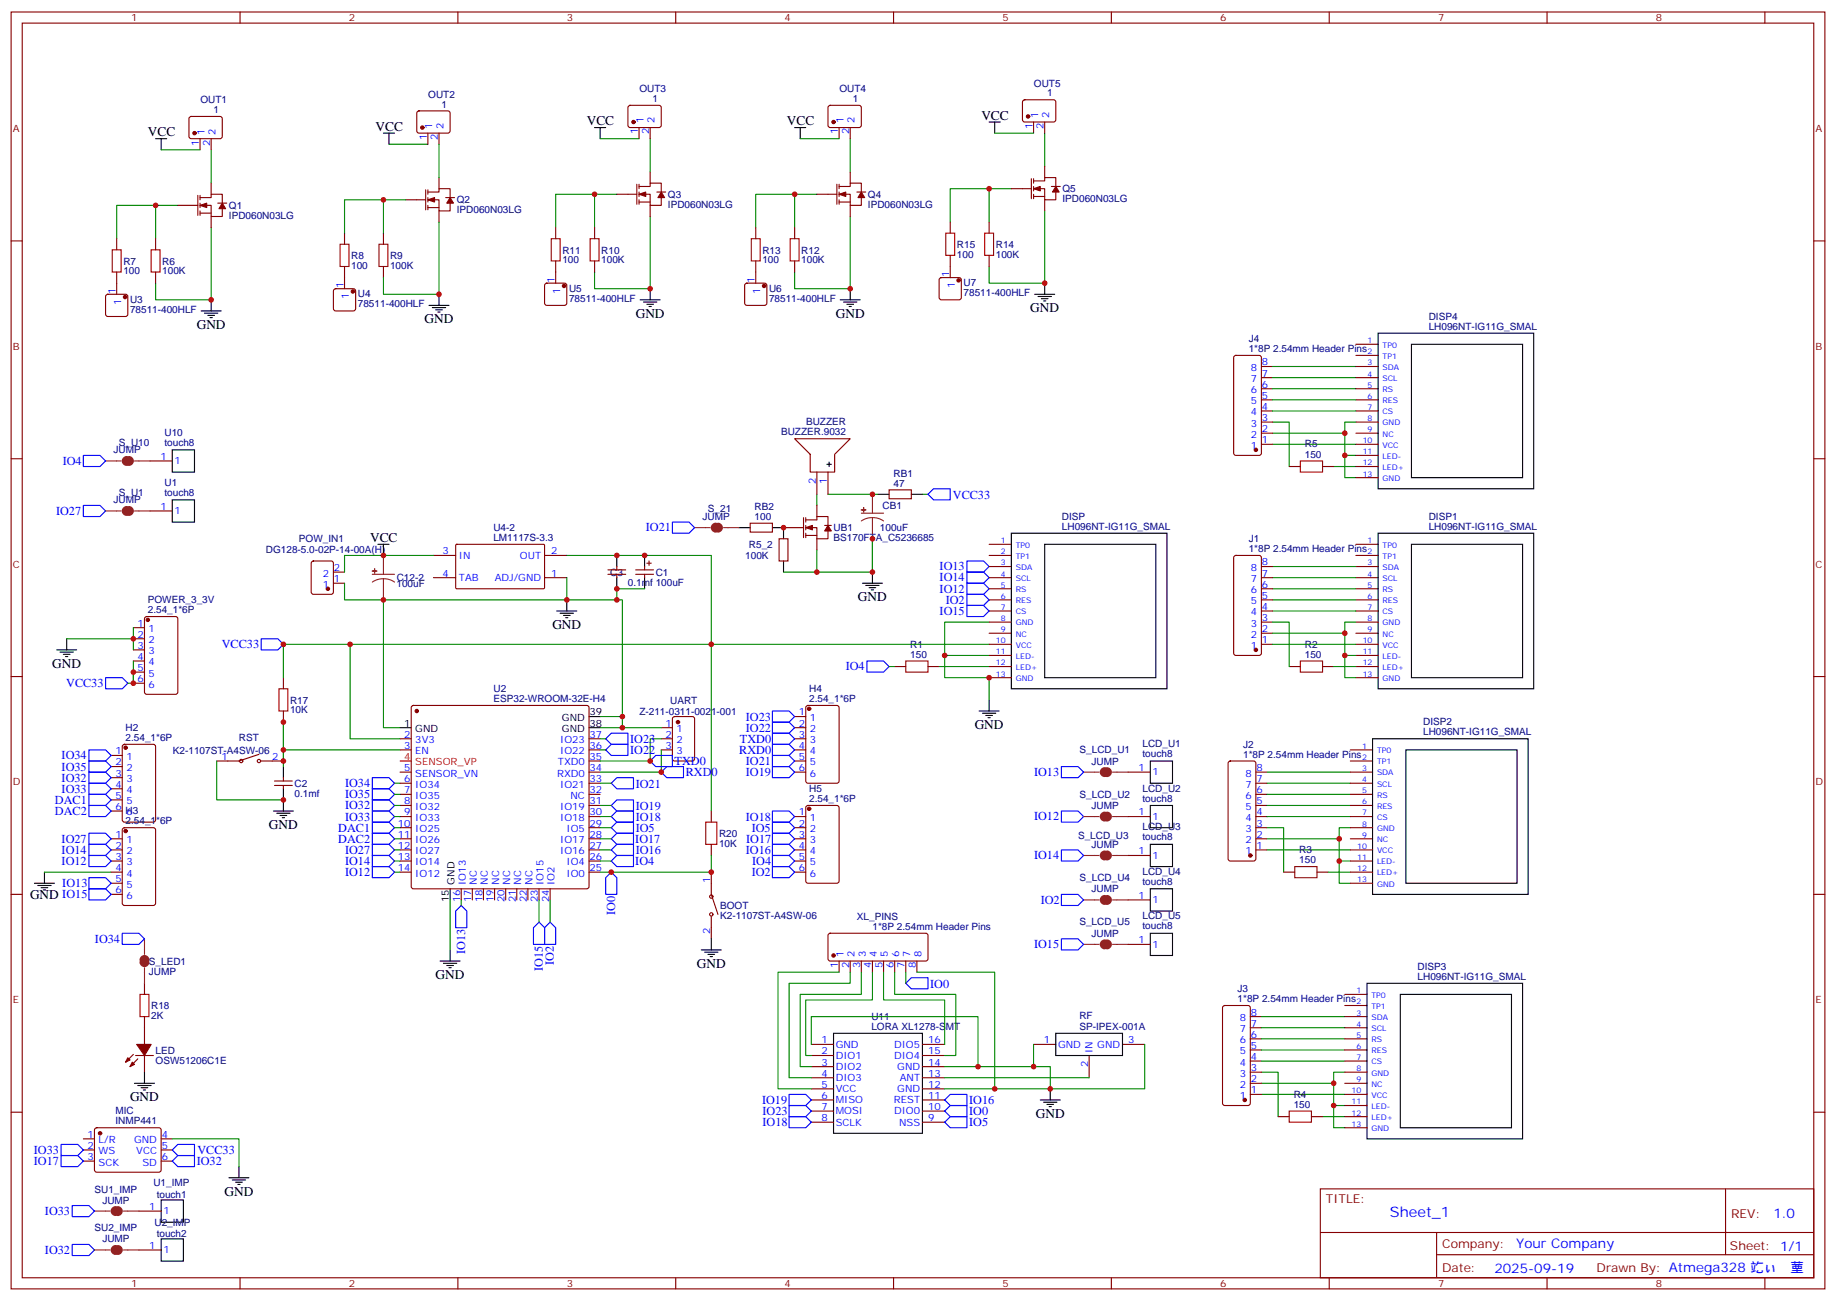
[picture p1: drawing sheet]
<svg xmlns="http://www.w3.org/2000/svg" width="583mm" height="413mm" viewBox="0 0 583 413" stroke-linecap="round" stroke-linejoin="round" font-family="sans-serif">
<defs><g id="words">
<text font-size="4.6" fill="#00f" x="441.2" y="386.4">Sheet_1</text>
<g font-size="4.2">
<text x="119.2" y="41.6">VCC</text>
<text x="186.3" y="39.8">VCC</text>
<text x="249.8" y="39.8">VCC</text>
<text x="311.5" y="38">VCC</text>
<text x="46.9" y="43.3">VCC</text>
<text x="201.8" y="100.8">GND</text>
<text x="265.3" y="100.8">GND</text>
<text x="327" y="99.1">GND</text>
<text x="62.4" y="104.4">GND</text>
<text x="134.8" y="102.6">GND</text>
<text x="117.5" y="172.1">VCC</text>
<text x="272.3" y="190.8">GND</text>
<text x="175.3" y="199.6">GND</text>
<text x="16.6" y="211.9">GND</text>
<text x="309.4" y="231.4">GND</text>
<text x="85.4" y="263.1">GND</text>
<text x="9.5" y="285.4">GND IO15</text>
<text x="138.3" y="310.7">GND</text>
<text x="221.2" y="307.2">GND</text>
<text x="41.3" y="349.5">GND</text>
<text x="328.8" y="354.8">GND</text>
<text x="71.3" y="379.5">GND</text>
</g>
<g font-size="4.2" fill="#00f">
<text x="562.9" y="386.7">1.0</text>
<text x="481.3" y="396.2">Your Company</text>
<text x="474.4" y="404">2025-09-19</text>
</g>
<g font-size="3.9" fill="#00f">
<text x="19.9" y="147.5">IO4</text>
<text x="302.5" y="158.3">VCC33</text>
<text x="17.8" y="163.5">IO27</text>
<text x="205" y="168.6">IO21</text>
<text x="298.3" y="181.1">IO13</text>
<text x="298.3" y="184.6">IO14</text>
<text x="298.3" y="188.1">IO12</text>
<text x="300.2" y="191.6">IO2</text>
<text x="298.3" y="195.2">IO15</text>
<text x="70.4" y="205.8">VCC33</text>
<text x="268.4" y="212.8">IO4</text>
<text x="21" y="218.1">VCC33</text>
<text x="236.7" y="228.7">IO23</text>
<text x="236.7" y="232.3">IO22</text>
<text x="200" y="235.9">IO23</text>
<text x="200" y="239.4">IO22</text>
<text x="234.6" y="239.3">RXD0</text>
<text x="234.9" y="235.8">TXD0</text>
<text x="19.6" y="241.1">IO34</text>
<text x="19.6" y="244.6">IO35</text>
<text x="214.1" y="242.9">TXD0</text>
<text x="236.7" y="242.8">IO21</text>
<text x="19.6" y="248.1">IO32</text>
<text x="19.6" y="251.7">IO33</text>
<text x="109.5" y="249.9">IO34</text>
<text x="201.8" y="250">IO21</text>
<text x="217.7" y="246.5">RXD0</text>
<text x="236.7" y="246.4">IO19</text>
<text x="328.2" y="246.3">IO13</text>
<text x="17.4" y="255.2">DAC1</text>
<text x="109.5" y="256.9">IO32</text>
<text x="109.5" y="253.4">IO35</text>
<text x="201.8" y="257.1">IO19</text>
<text x="17.4" y="258.7">DAC2</text>
<text x="109.5" y="260.5">IO33</text>
<text x="201.8" y="260.6">IO18</text>
<text x="236.7" y="260.5">IO18</text>
<text x="328.2" y="260.4">IO12</text>
<text x="19.6" y="267.5">IO27</text>
<text x="107.4" y="264">DAC1</text>
<text x="107.4" y="267.5">DAC2</text>
<text x="201.7" y="267.6">IO17</text>
<text x="201.8" y="264.1">IO5</text>
<text x="236.9" y="267.6">IO17</text>
<text x="238.6" y="264">IO5</text>
<text x="19.6" y="271">IO14</text>
<text x="19.6" y="274.5">IO12</text>
<text x="109.5" y="274.5">IO14</text>
<text x="109.5" y="271.1">IO27</text>
<text x="201.7" y="274.6">IO4</text>
<text x="201.8" y="271.2">IO16</text>
<text x="236.7" y="271.1">IO16</text>
<text x="238.8" y="274.6">IO4</text>
<text x="328.2" y="272.8">IO14</text>
<text x="19.8" y="281.6">IO13</text>
<text x="109.5" y="278.1">IO12</text>
<text x="238.6" y="278.1">IO2</text>
<text x="330.3" y="286.9">IO2</text>
<text x="195.3" y="290.5" transform="rotate(-90 195.3 290.5)">IO0</text>
<text x="30.1" y="299.3">IO34</text>
<text x="147.6" y="302.9" transform="rotate(-90 147.6 302.9)">IO13</text>
<text x="328.2" y="301">IO15</text>
<text x="172.3" y="308.2" transform="rotate(-90 172.3 308.2)">IO15</text>
<text x="175.8" y="306.4" transform="rotate(-90 175.8 306.4)">IO2</text>
<text x="295.3" y="313.5">IO0</text>
<text x="241.9" y="350.3">IO19</text>
<text x="242" y="353.9">IO23</text>
<text x="307.6" y="350.5">IO16</text>
<text x="242" y="357.4">IO18</text>
<text x="307.6" y="357.6">IO5</text>
<text x="307.6" y="354.1">IO0</text>
<text x="10.7" y="369.8">IO17</text>
<text x="10.7" y="366.3">IO33</text>
<text x="62.4" y="369.8">IO32</text>
<text x="62.7" y="366.4">VCC33</text>
<text x="14.3" y="385.7">IO33</text>
<text x="14.3" y="398.1">IO32</text>
</g>
<g font-size="3.9" fill="#800">
<text x="420.9" y="382">TITLE:</text>
<text x="549.5" y="386.7">REV:</text>
<text x="457.8" y="396.2">Company:</text>
<text x="549.1" y="396.8">Sheet: 1/1</text>
<text x="457.8" y="403.9">Date:</text>
<text x="506.8" y="403.9">Drawn By: Atmega328 䇄ぃ퐸䓰</text>
</g>
<g font-size="3.2" fill="#800">
<text x="41.6" y="6.8">1</text>
<text x="110.8" y="6.8">2</text>
<text x="179.9" y="6.8">3</text>
<text x="249.1" y="6.8">4</text>
<text x="318.2" y="6.8">5</text>
<text x="387.3" y="6.8">6</text>
<text x="456.5" y="6.8">7</text>
<text x="525.6" y="6.8">8</text>
<text x="4.1" y="41.9">A</text>
<text x="576.3" y="41.9">A</text>
<text x="4.1" y="111.1">B</text>
<text x="576.3" y="111.1">B</text>
<text x="4.1" y="180.2">C</text>
<text x="576.3" y="180.2">C</text>
<text x="4.1" y="249.3">D</text>
<text x="576.3" y="249.3">D</text>
<text x="4.1" y="318.5">E</text>
<text x="576.3" y="318.5">E</text>
<text x="41.6" y="408.6">1</text>
<text x="110.8" y="408.6">2</text>
<text x="179.9" y="408.6">3</text>
<text x="249.1" y="408.6">4</text>
<text x="318.2" y="408.6">5</text>
<text x="387.3" y="408.6">6</text>
<text x="456.5" y="408.6">7</text>
<text x="525.6" y="408.6">8</text>
</g>
<g font-size="3.2" fill="#000080">
<text x="203" y="29.3">OUT3</text>
<text x="266.5" y="29.3">OUT4</text>
<text x="328.2" y="27.5">OUT5</text>
<text x="63.6" y="32.8">OUT1</text>
<text x="67.8" y="35.9">1</text>
<text x="135.9" y="31">OUT2</text>
<text x="140.1" y="34.1">1</text>
<text x="207.2" y="32.4">1</text>
<text x="270.7" y="32.4">1</text>
<text x="332.4" y="30.6">1</text>
<text x="145" y="64.5">Q2</text>
<text x="212" y="65.9">IPD060N03LG</text>
<text x="212" y="62.7">Q3</text>
<text x="275.5" y="65.9">IPD060N03LG</text>
<text x="275.5" y="62.7">Q4</text>
<text x="337.3" y="64.1">IPD060N03LG</text>
<text x="337.3" y="61">Q5</text>
<text x="72.7" y="69.4">IPD060N03LG</text>
<text x="72.7" y="66.3">Q1</text>
<text x="145" y="67.7">IPD060N03LG</text>
<text x="111.5" y="82.2">R8</text>
<text x="123.8" y="82.2">R9</text>
<text x="178.5" y="83.6">100</text>
<text x="178.5" y="80.5">R11</text>
<text x="190.9" y="83.6">100K</text>
<text x="190.9" y="80.5">R10</text>
<text x="242" y="83.6">100</text>
<text x="242" y="80.5">R13</text>
<text x="254.4" y="83.6">100K</text>
<text x="254.4" y="80.5">R12</text>
<text x="303.7" y="81.8">100</text>
<text x="303.7" y="78.7">R15</text>
<text x="316.1" y="81.8">100K</text>
<text x="316.1" y="78.7">R14</text>
<text x="39.2" y="87.1">100</text>
<text x="39.2" y="84">R7</text>
<text x="51.5" y="87.1">100K</text>
<text x="51.5" y="84">R6</text>
<text x="111.5" y="85.4">100</text>
<text x="123.8" y="85.4">100K</text>
<text x="113.6" y="94.4">U4</text>
<text x="180.6" y="95.8">78511-400HLF</text>
<text x="180.6" y="92.6">U5</text>
<text x="244.1" y="95.8">78511-400HLF</text>
<text x="244.1" y="92.6">U6</text>
<text x="305.9" y="94">78511-400HLF</text>
<text x="305.9" y="90.8">U7</text>
<text x="41.3" y="99.3">78511-400HLF</text>
<text x="41.3" y="96.1">U3</text>
<text x="113.6" y="97.5">78511-400HLF</text>
<text x="453.5" y="101.5">DISP4</text>
<text x="453.5" y="104.7">LH096NT-IG11G_SMAL</text>
<text x="396.4" y="111.8">1*8P 2.54mm Header Pins</text>
<text x="396.4" y="108.6">J4</text>
<text x="255.9" y="135">BUZZER</text>
<text x="36" y="144">JUMP</text>
<text x="37.7" y="141.4">S_U10</text>
<text x="52.2" y="141.6">touch8</text>
<text x="52.2" y="138.4">U10</text>
<text x="247.9" y="138.2">BUZZER.9032</text>
<text x="414.2" y="142">R5</text>
<text x="414.2" y="145.3">150</text>
<text x="52.2" y="154.3">U1</text>
<text x="283.6" y="154.4">47</text>
<text x="283.6" y="151.3">RB1</text>
<text x="36" y="159.8">JUMP</text>
<text x="37.7" y="157.3">S_U1</text>
<text x="52.2" y="157.4">touch8</text>
<text x="239.5" y="161.9">RB2</text>
<text x="280.1" y="161.6">CB1</text>
<text x="223" y="165.1">JUMP</text>
<text x="224.7" y="162.6">S_21</text>
<text x="239.5" y="165">100</text>
<text x="337.1" y="165">DISP</text>
<text x="453.5" y="165">DISP1</text>
<text x="94.9" y="172.1">POW_IN1</text>
<text x="156.6" y="171.6">LM1117S-3.3</text>
<text x="156.6" y="168.7">U4-2</text>
<text x="237.7" y="173.8">R5_2</text>
<text x="264.6" y="171.8">BS170FTA_C5236685</text>
<text x="264.6" y="168.7">UB1</text>
<text x="279.3" y="168.6">100uF</text>
<text x="337.1" y="168.2">LH096NT-IG11G_SMAL</text>
<text x="396.4" y="172.1">J1</text>
<text x="453.5" y="168.2">LH096NT-IG11G_SMAL</text>
<text x="84.4" y="175.7">DG128-5.0-02P-14-00A(H)</text>
<text x="236.6" y="177.5">100K</text>
<text x="396.4" y="175.3">1*8P 2.54mm Header Pins</text>
<text x="125.9" y="184.5">C12-2</text>
<text x="193.7" y="182.8">C3</text>
<text x="199.3" y="185.9">0.1mf 100uF</text>
<text x="208.1" y="182.7">C1</text>
<text x="46.9" y="191.5">POWER_3_3V</text>
<text x="125.9" y="186.3">100uF</text>
<text x="46.9" y="194.7">2.54_1*6P</text>
<text x="288.9" y="208.8">150</text>
<text x="288.9" y="205.5">R1</text>
<text x="414.2" y="208.8">150</text>
<text x="414.2" y="205.5">R2</text>
<text x="156.6" y="219.6">U2</text>
<text x="256.8" y="219.7">H4</text>
<text x="92.1" y="226.5">10K</text>
<text x="92.1" y="223.4">R17</text>
<text x="156.6" y="222.8">ESP32-WROOM-32E-H4</text>
<text x="203" y="226.9">Z-211-0311-0021-001</text>
<text x="212.7" y="223.3">UART</text>
<text x="256.8" y="222.9">2.54_1*6P</text>
<text x="39.9" y="232.1">H2</text>
<text x="451.7" y="233.5">LH096NT-IG11G_SMAL</text>
<text x="451.7" y="230.3">DISP2</text>
<text x="39.9" y="235.2">2.54_1*6P</text>
<text x="54.9" y="239.2">K2-1107ST-A4SW-06</text>
<text x="75.8" y="235.2">RST</text>
<text x="342.7" y="239.1">S_LCD_U1</text>
<text x="362.7" y="237.2">LCD_U1</text>
<text x="394.6" y="237.4">J2</text>
<text x="346.5" y="242.7">JUMP</text>
<text x="362.7" y="240.3">touch8</text>
<text x="394.6" y="240.5">1*8P 2.54mm Header Pins</text>
<text x="93.5" y="249.8">C2</text>
<text x="256.8" y="251.5">H5</text>
<text x="362.7" y="251.3">LCD_U2</text>
<text x="93.5" y="253">0.1mf</text>
<text x="256.8" y="254.6">2.54_1*6P</text>
<text x="342.7" y="253.2">S_LCD_U2</text>
<text x="346.5" y="256.8">JUMP</text>
<text x="362.7" y="254.5">touch8</text>
<text x="39.9" y="261.7">2.54_1*6P</text>
<text x="39.9" y="258.5">H3</text>
<text x="362.7" y="263.6">LCD_U3</text>
<text x="228.2" y="268.8">10K</text>
<text x="228.2" y="265.7">R20</text>
<text x="342.2" y="266.3">S_LCD_U3</text>
<text x="346.5" y="269.2">JUMP</text>
<text x="362.7" y="266.8">touch8</text>
<text x="412.4" y="274">150</text>
<text x="412.4" y="270.8">R3</text>
<text x="342.7" y="279.7">S_LCD_U4</text>
<text x="362.7" y="280.9">touch8</text>
<text x="362.7" y="277.7">LCD_U4</text>
<text x="346.5" y="283.3">JUMP</text>
<text x="228.6" y="291.8">K2-1107ST-A4SW-06</text>
<text x="228.6" y="288.6">BOOT</text>
<text x="272" y="292">XL_PINS</text>
<text x="342.6" y="293.8">S_LCD_U5</text>
<text x="362.7" y="291.9">LCD_U5</text>
<text x="277" y="295.2">1*8P 2.54mm Header Pins</text>
<text x="346.5" y="297.4">JUMP</text>
<text x="362.7" y="295">touch8</text>
<text x="47.3" y="309.4">JUMP</text>
<text x="47.3" y="306.3">S_LED1</text>
<text x="450" y="311.1">LH096NT-IG11G_SMAL</text>
<text x="450" y="307.9">DISP3</text>
<text x="392.8" y="315">J3</text>
<text x="48" y="323.5">2K</text>
<text x="48" y="320.4">R18</text>
<text x="276.6" y="323.8">U11</text>
<text x="342.6" y="323.6">RF</text>
<text x="392.8" y="318.1">1*8P 2.54mm Header Pins</text>
<text x="276.6" y="327">LORA XL1278-SMT</text>
<text x="342.6" y="326.9">SP-IPEX-001A</text>
<text x="49.4" y="334.4">LED</text>
<text x="49.4" y="337.7">OSW51206C1E</text>
<text x="36.6" y="353.8">MIC</text>
<text x="410.6" y="351.6">150</text>
<text x="410.6" y="348.4">R4</text>
<text x="36.6" y="356.9">INMP441</text>
<text x="48.7" y="376.5">U1_IMP</text>
<text x="30" y="378.6">SU1_IMP</text>
<text x="32.5" y="382.1">JUMP</text>
<text x="49.7" y="380.3">touch1</text>
<text x="49.1" y="389.2">U2_IMP</text>
<text x="30" y="390.9">SU2_IMP</text>
<text x="32.5" y="394.4">JUMP</text>
<text x="49.7" y="392.7">touch2</text>
</g>
<g font-size="3.2" fill="#00f">
<text x="137.2" y="41" transform="rotate(-90 137.2 41)">1</text>
<text x="140.8" y="41" transform="rotate(-90 140.8 41)">2</text>
<text x="204.3" y="39.2" transform="rotate(-90 204.3 39.2)">1</text>
<text x="207.8" y="39.2" transform="rotate(-90 207.8 39.2)">2</text>
<text x="267.8" y="39.2" transform="rotate(-90 267.8 39.2)">1</text>
<text x="271.3" y="39.2" transform="rotate(-90 271.3 39.2)">2</text>
<text x="327.7" y="40.9" transform="rotate(-90 327.7 40.9)">1</text>
<text x="329.5" y="37.4" transform="rotate(-90 329.5 37.4)">1</text>
<text x="331.3" y="40.9" transform="rotate(-90 331.3 40.9)">2</text>
<text x="333" y="37.4" transform="rotate(-90 333 37.4)">2</text>
<text x="63.1" y="46.2" transform="rotate(-90 63.1 46.2)">1</text>
<text x="64.9" y="42.7" transform="rotate(-90 64.9 42.7)">1</text>
<text x="66.7" y="46.2" transform="rotate(-90 66.7 46.2)">2</text>
<text x="68.4" y="42.7" transform="rotate(-90 68.4 42.7)">2</text>
<text x="135.5" y="44.5" transform="rotate(-90 135.5 44.5)">1</text>
<text x="139" y="44.5" transform="rotate(-90 139 44.5)">2</text>
<text x="202.5" y="42.7" transform="rotate(-90 202.5 42.7)">1</text>
<text x="206" y="42.7" transform="rotate(-90 206 42.7)">2</text>
<text x="266" y="42.7" transform="rotate(-90 266 42.7)">1</text>
<text x="269.5" y="42.7" transform="rotate(-90 269.5 42.7)">2</text>
<text x="176" y="89.7" transform="rotate(-90 176 89.7)">1</text>
<text x="239.5" y="89.7" transform="rotate(-90 239.5 89.7)">1</text>
<text x="301.3" y="87.9" transform="rotate(-90 301.3 87.9)">1</text>
<text x="36.7" y="93.2" transform="rotate(-90 36.7 93.2)">1</text>
<text x="109" y="91.5" transform="rotate(-90 109 91.5)">1</text>
<text x="110.8" y="95" transform="rotate(-90 110.8 95)">1</text>
<text x="177.8" y="93.2" transform="rotate(-90 177.8 93.2)">1</text>
<text x="241.3" y="93.2" transform="rotate(-90 241.3 93.2)">1</text>
<text x="303" y="91.4" transform="rotate(-90 303 91.4)">1</text>
<text x="38.5" y="96.7" transform="rotate(-90 38.5 96.7)">1</text>
<text x="397.1" y="117.8">8</text>
<text x="400.6" y="119.5">7</text>
<text x="400.6" y="116">8</text>
<text x="397.1" y="124.8">6</text>
<text x="397.1" y="121.3">7</text>
<text x="400.6" y="123">6</text>
<text x="397.1" y="131.9">4</text>
<text x="397.1" y="128.3">5</text>
<text x="400.6" y="130.1">4</text>
<text x="400.6" y="126.6">5</text>
<text x="397.1" y="135.4">3</text>
<text x="400.6" y="137.2">2</text>
<text x="400.6" y="133.6">3</text>
<text x="397.1" y="142.5">1</text>
<text x="397.1" y="138.9">2</text>
<text x="400.6" y="140.7">1</text>
<text x="50.9" y="146">1</text>
<text x="55.4" y="147.4">1</text>
<text x="258.9" y="153.6" transform="rotate(-90 258.9 153.6)">2</text>
<text x="262.5" y="153.6" transform="rotate(-90 262.5 153.6)">1</text>
<text x="50.9" y="161.9">1</text>
<text x="55.4" y="163.3">1</text>
<text x="140.5" y="176">3</text>
<text x="145.7" y="177.4">IN</text>
<text x="165" y="177.4">OUT</text>
<text x="175" y="176">2</text>
<text x="400.6" y="179.5">8</text>
<text x="102.5" y="183">2</text>
<text x="106" y="184.8">1</text>
<text x="106" y="181.3">2</text>
<text x="140.5" y="183">4</text>
<text x="145.7" y="184.4">TAB</text>
<text x="157" y="184.4">ADJ/GND</text>
<text x="175" y="183">1</text>
<text x="397.1" y="184.8">7</text>
<text x="397.1" y="181.3">8</text>
<text x="400.6" y="183">7</text>
<text x="102.5" y="186.5">1</text>
<text x="397.1" y="191.8">5</text>
<text x="397.1" y="188.3">6</text>
<text x="400.6" y="190.1">5</text>
<text x="400.6" y="186.5">6</text>
<text x="397.1" y="195.4">4</text>
<text x="400.6" y="197.1">3</text>
<text x="400.6" y="193.6">4</text>
<text x="43.7" y="198.9">1</text>
<text x="43.7" y="202.4">2</text>
<text x="47.2" y="200.7">1</text>
<text x="397.1" y="202.4">2</text>
<text x="397.1" y="198.9">3</text>
<text x="400.6" y="200.7">2</text>
<text x="43.7" y="206">3</text>
<text x="43.7" y="209.5">4</text>
<text x="47.2" y="204.2">2</text>
<text x="47.2" y="207.7">3</text>
<text x="397.1" y="206">1</text>
<text x="400.6" y="204.2">1</text>
<text x="43.7" y="213">5</text>
<text x="47.2" y="211.2">4</text>
<text x="47.2" y="214.8">5</text>
<text x="43.7" y="216.5">6</text>
<text x="47.2" y="218.3">6</text>
<text x="253.6" y="227.1">1</text>
<text x="211.2" y="230.6">1</text>
<text x="214.7" y="232.4">1</text>
<text x="253.6" y="230.6">2</text>
<text x="257.1" y="228.9">1</text>
<text x="257.1" y="232.4">2</text>
<text x="36.6" y="239.5">1</text>
<text x="128.3" y="237.7">3</text>
<text x="128.3" y="234.2">2</text>
<text x="131.8" y="239.5">EN</text>
<text x="131.8" y="235.9">3V3</text>
<text x="177.8" y="235.9">IO23</text>
<text x="177.8" y="239.5">IO22</text>
<text x="187.1" y="234.2">37</text>
<text x="187.1" y="237.7">36</text>
<text x="211.2" y="234.2">2</text>
<text x="211.2" y="237.7">3</text>
<text x="214.7" y="235.9">2</text>
<text x="214.7" y="239.5">3</text>
<text x="253.6" y="234.2">3</text>
<text x="253.6" y="237.7">4</text>
<text x="257.1" y="235.9">3</text>
<text x="257.1" y="239.5">4</text>
<text x="36.6" y="243">2</text>
<text x="40.1" y="241.2">1</text>
<text x="40.1" y="244.8">2</text>
<text x="70.3" y="241.2">1</text>
<text x="86.4" y="241.2">2</text>
<text x="128.3" y="244.8">5</text>
<text x="177.1" y="243">TXD0</text>
<text x="187.1" y="241.2">35</text>
<text x="187.1" y="244.8">34</text>
<text x="253.6" y="241.2">5</text>
<text x="253.6" y="244.8">6</text>
<text x="257.1" y="243">5</text>
<text x="361.3" y="244.8">1</text>
<text x="398.8" y="244.8">8</text>
<text x="36.6" y="246.5">3</text>
<text x="36.6" y="250">4</text>
<text x="40.1" y="248.3">3</text>
<text x="40.1" y="251.8">4</text>
<text x="128.3" y="251.8">7</text>
<text x="128.3" y="248.3">6</text>
<text x="131.8" y="250">IO34</text>
<text x="131.8" y="246.5">SENSOR_VN</text>
<text x="176.8" y="246.5">RXD0</text>
<text x="177.8" y="250">IO21</text>
<text x="187.1" y="248.3">33</text>
<text x="187.1" y="251.8">32</text>
<text x="257.1" y="246.5">6</text>
<text x="365.8" y="246.2">1</text>
<text x="395.3" y="250">7</text>
<text x="395.3" y="246.5">8</text>
<text x="398.8" y="251.8">6</text>
<text x="398.8" y="248.3">7</text>
<text x="36.6" y="253.6">5</text>
<text x="36.6" y="257.1">6</text>
<text x="40.1" y="255.3">5</text>
<text x="128.3" y="255.3">8</text>
<text x="131.8" y="257.1">IO32</text>
<text x="131.8" y="253.6">IO35</text>
<text x="177.8" y="257.1">IO19</text>
<text x="181.1" y="253.6">NC</text>
<text x="187.1" y="255.3">31</text>
<text x="395.3" y="257.1">5</text>
<text x="395.3" y="253.6">6</text>
<text x="398.8" y="255.3">5</text>
<text x="40.1" y="258.9">6</text>
<text x="126.3" y="262.4">10</text>
<text x="128.3" y="258.9">9</text>
<text x="131.8" y="260.6">IO33</text>
<text x="177.8" y="260.6">IO18</text>
<text x="187.1" y="258.9">30</text>
<text x="187.1" y="262.4">29</text>
<text x="253.6" y="258.9">1</text>
<text x="253.6" y="262.4">2</text>
<text x="257.1" y="260.6">1</text>
<text x="361.3" y="258.9">1</text>
<text x="365.8" y="260.3">1</text>
<text x="395.3" y="260.6">4</text>
<text x="398.8" y="262.4">3</text>
<text x="398.8" y="258.9">4</text>
<text x="36.6" y="265.9">1</text>
<text x="36.6" y="269.5">2</text>
<text x="40.1" y="267.7">1</text>
<text x="126.3" y="269.5">12</text>
<text x="126.3" y="265.9">11</text>
<text x="131.8" y="267.7">IO26</text>
<text x="131.8" y="264.2">IO25</text>
<text x="177.8" y="267.7">IO17</text>
<text x="179.8" y="264.2">IO5</text>
<text x="187.1" y="265.9">28</text>
<text x="187.1" y="269.5">27</text>
<text x="253.6" y="265.9">3</text>
<text x="253.6" y="269.5">4</text>
<text x="257.1" y="264.2">2</text>
<text x="257.1" y="267.7">3</text>
<text x="395.3" y="267.7">2</text>
<text x="395.3" y="264.2">3</text>
<text x="398.8" y="269.5">1</text>
<text x="398.8" y="265.9">2</text>
<text x="36.6" y="273">3</text>
<text x="40.1" y="271.2">2</text>
<text x="40.1" y="274.7">3</text>
<text x="126.3" y="273">13</text>
<text x="131.8" y="274.7">IO14</text>
<text x="131.8" y="271.2">IO27</text>
<text x="177.8" y="271.2">IO16</text>
<text x="179.8" y="274.7">IO4</text>
<text x="187.1" y="273">26</text>
<text x="253.6" y="273">5</text>
<text x="257.1" y="271.2">4</text>
<text x="257.1" y="274.7">5</text>
<text x="361.3" y="271.2">1</text>
<text x="365.8" y="272.6">1</text>
<text x="395.3" y="271.2">1</text>
<text x="36.6" y="276.5">4</text>
<text x="36.6" y="280">5</text>
<text x="40.1" y="278.3">4</text>
<text x="40.1" y="281.8">5</text>
<text x="126.3" y="276.5">14</text>
<text x="131.8" y="278.3">IO12</text>
<text x="147.8" y="280.8" transform="rotate(-90 147.8 280.8)">IO13</text>
<text x="151.3" y="280.8" transform="rotate(-90 151.3 280.8)">NC</text>
<text x="154.9" y="280.8" transform="rotate(-90 154.9 280.8)">NC</text>
<text x="158.4" y="280.8" transform="rotate(-90 158.4 280.8)">NC</text>
<text x="161.9" y="280.8" transform="rotate(-90 161.9 280.8)">NC</text>
<text x="165.5" y="280.8" transform="rotate(-90 165.5 280.8)">NC</text>
<text x="169" y="280.8" transform="rotate(-90 169 280.8)">NC</text>
<text x="172.5" y="280.8" transform="rotate(-90 172.5 280.8)">IO15</text>
<text x="176" y="280.8" transform="rotate(-90 176 280.8)">IO2</text>
<text x="179.8" y="278.3">IO0</text>
<text x="187.1" y="276.5">25</text>
<text x="225.4" y="280.4" transform="rotate(-90 225.4 280.4)">1</text>
<text x="253.6" y="276.5">6</text>
<text x="257.1" y="278.3">6</text>
<text x="36.6" y="283.6">6</text>
<text x="40.1" y="285.3">6</text>
<text x="146" y="286.4" transform="rotate(-90 146 286.4)">16</text>
<text x="149.6" y="286.4" transform="rotate(-90 149.6 286.4)">17</text>
<text x="153.1" y="286.4" transform="rotate(-90 153.1 286.4)">18</text>
<text x="156.6" y="286.4" transform="rotate(-90 156.6 286.4)">19</text>
<text x="160.2" y="286.4" transform="rotate(-90 160.2 286.4)">20</text>
<text x="163.7" y="286.4" transform="rotate(-90 163.7 286.4)">21</text>
<text x="167.2" y="286.4" transform="rotate(-90 167.2 286.4)">22</text>
<text x="170.7" y="286.4" transform="rotate(-90 170.7 286.4)">23</text>
<text x="174.3" y="286.4" transform="rotate(-90 174.3 286.4)">24</text>
<text x="361.3" y="285.3">1</text>
<text x="365.8" y="286.7">1</text>
<text x="225.4" y="296.5" transform="rotate(-90 225.4 296.5)">2</text>
<text x="361.3" y="299.4">1</text>
<text x="267.8" y="303.8" transform="rotate(-90 267.8 303.8)">1</text>
<text x="271.3" y="303.8" transform="rotate(-90 271.3 303.8)">2</text>
<text x="274.8" y="303.8" transform="rotate(-90 274.8 303.8)">3</text>
<text x="278.3" y="303.8" transform="rotate(-90 278.3 303.8)">4</text>
<text x="281.9" y="303.8" transform="rotate(-90 281.9 303.8)">5</text>
<text x="285.4" y="303.8" transform="rotate(-90 285.4 303.8)">6</text>
<text x="288.9" y="303.8" transform="rotate(-90 288.9 303.8)">7</text>
<text x="292.5" y="303.8" transform="rotate(-90 292.5 303.8)">8</text>
<text x="365.8" y="300.8">1</text>
<text x="266" y="307.3" transform="rotate(-90 266 307.3)">1</text>
<text x="269.5" y="307.3" transform="rotate(-90 269.5 307.3)">2</text>
<text x="273" y="307.3" transform="rotate(-90 273 307.3)">3</text>
<text x="276.6" y="307.3" transform="rotate(-90 276.6 307.3)">4</text>
<text x="280.1" y="307.3" transform="rotate(-90 280.1 307.3)">5</text>
<text x="283.6" y="307.3" transform="rotate(-90 283.6 307.3)">6</text>
<text x="287.2" y="307.3" transform="rotate(-90 287.2 307.3)">7</text>
<text x="290.7" y="307.3" transform="rotate(-90 290.7 307.3)">8</text>
<text x="397.1" y="322.4">8</text>
<text x="393.6" y="327.7">7</text>
<text x="393.6" y="324.1">8</text>
<text x="397.1" y="329.4">6</text>
<text x="397.1" y="325.9">7</text>
<text x="260.8" y="331.2">1</text>
<text x="260.8" y="334.7">2</text>
<text x="265.3" y="332.6">GND</text>
<text x="283.8" y="332.6">DIO5</text>
<text x="294.6" y="334.7">15</text>
<text x="294.6" y="331.2">16</text>
<text x="331.4" y="331.2">1</text>
<text x="335.8" y="332.6">GND</text>
<text x="346.8" y="334.4" transform="rotate(-90 346.8 334.4)">IN</text>
<text x="348.3" y="332.6">GND</text>
<text x="358.1" y="331.2">3</text>
<text x="393.6" y="334.7">5</text>
<text x="393.6" y="331.2">6</text>
<text x="397.1" y="333">5</text>
<text x="260.8" y="338.2">3</text>
<text x="260.8" y="341.8">4</text>
<text x="265.3" y="336.1">DIO1</text>
<text x="265.3" y="339.7">DIO2</text>
<text x="283.8" y="336.1">DIO4</text>
<text x="284.8" y="339.7">GND</text>
<text x="294.6" y="341.8">13</text>
<text x="294.6" y="338.2">14</text>
<text x="345.4" y="338.9" transform="rotate(-90 345.4 338.9)">2</text>
<text x="393.6" y="341.8">3</text>
<text x="393.6" y="338.2">4</text>
<text x="397.1" y="340">3</text>
<text x="397.1" y="336.5">4</text>
<text x="260.8" y="345.3">5</text>
<text x="265.3" y="343.2">DIO3</text>
<text x="265.3" y="346.7">VCC</text>
<text x="284.8" y="346.7">GND</text>
<text x="285.6" y="343.2">ANT</text>
<text x="294.6" y="345.3">12</text>
<text x="393.6" y="345.3">2</text>
<text x="397.1" y="347.1">1</text>
<text x="397.1" y="343.5">2</text>
<text x="260.8" y="348.8">6</text>
<text x="260.8" y="352.4">7</text>
<text x="265.3" y="350.2">MISO</text>
<text x="265.3" y="353.8">MOSI</text>
<text x="283.8" y="350.2">REST</text>
<text x="283.8" y="353.8">DIO0</text>
<text x="294.6" y="352.4">10</text>
<text x="294.6" y="348.8">11</text>
<text x="393.6" y="348.8">1</text>
<text x="260.8" y="355.9">8</text>
<text x="265.3" y="357.3">SCLK</text>
<text x="285.4" y="357.3">NSS</text>
<text x="294.6" y="355.9">9</text>
<text x="27.8" y="361.2">1</text>
<text x="27.8" y="364.7">2</text>
<text x="31.3" y="362.9">L/R</text>
<text x="42.6" y="362.9">GND</text>
<text x="51.3" y="361.2">4</text>
<text x="51.3" y="364.7">5</text>
<text x="27.8" y="368.2">3</text>
<text x="31.3" y="366.5">WS</text>
<text x="31.3" y="370">SCK</text>
<text x="43.2" y="366.5">VCC</text>
<text x="45.2" y="370">SD</text>
<text x="51.3" y="368.2">6</text>
<text x="47.4" y="384.1">1</text>
<text x="51.9" y="385.5">1</text>
<text x="47.4" y="396.5">1</text>
<text x="51.9" y="397.9">1</text>
</g>
<g font-size="3.2">
<text x="187.1" y="227.1">39</text>
<text x="128.3" y="230.6">1</text>
<text x="131.8" y="232.4">GND</text>
<text x="178.4" y="228.9">GND</text>
<text x="178.4" y="232.4">GND</text>
<text x="187.1" y="230.6">38</text>
<text x="144.3" y="280.8" transform="rotate(-90 144.3 280.8)">GND</text>
<text x="142.5" y="286.4" transform="rotate(-90 142.5 286.4)">15</text>
</g>
<g font-size="3.2" fill="#f00">
<text x="128.3" y="241.2">4</text>
<text x="131.8" y="243">SENSOR_VP</text>
</g>
<g font-size="2.5" fill="#00f">
<text x="434.1" y="108.9">1</text>
<text x="434.1" y="112.5">2</text>
<text x="438.9" y="110.3">TP0</text>
<text x="438.9" y="113.9">TP1</text>
<text x="434.1" y="116">3</text>
<text x="434.1" y="119.5">4</text>
<text x="438.9" y="117.4">SDA</text>
<text x="434.1" y="123">5</text>
<text x="438.9" y="120.9">SCL</text>
<text x="438.9" y="124.5">RS</text>
<text x="434.1" y="126.6">6</text>
<text x="434.1" y="130.1">7</text>
<text x="438.9" y="128">RES</text>
<text x="438.9" y="131.5">CS</text>
<text x="434.1" y="137.2">9</text>
<text x="434.1" y="133.6">8</text>
<text x="438.9" y="135">GND</text>
<text x="432.5" y="140.7">10</text>
<text x="438.9" y="138.6">NC</text>
<text x="438.9" y="142.1">VCC</text>
<text x="432.5" y="144.2">11</text>
<text x="432.5" y="147.7">12</text>
<text x="438.9" y="145.6">LED-</text>
<text x="438.9" y="149.2">LED+</text>
<text x="432.5" y="151.3">13</text>
<text x="438.9" y="152.7">GND</text>
<text x="317.7" y="172.4">1</text>
<text x="322.4" y="173.8">TP0</text>
<text x="434.1" y="172.4">1</text>
<text x="438.9" y="173.8">TP0</text>
<text x="317.7" y="176">2</text>
<text x="317.7" y="179.5">3</text>
<text x="322.4" y="177.4">TP1</text>
<text x="434.1" y="176">2</text>
<text x="434.1" y="179.5">3</text>
<text x="438.9" y="177.4">TP1</text>
<text x="317.7" y="183">4</text>
<text x="322.4" y="180.9">SDA</text>
<text x="322.4" y="184.4">SCL</text>
<text x="434.1" y="183">4</text>
<text x="438.9" y="180.9">SDA</text>
<text x="438.9" y="184.4">SCL</text>
<text x="317.7" y="186.5">5</text>
<text x="317.7" y="190.1">6</text>
<text x="322.4" y="188">RS</text>
<text x="322.4" y="191.5">RES</text>
<text x="434.1" y="186.5">5</text>
<text x="434.1" y="190.1">6</text>
<text x="438.9" y="188">RS</text>
<text x="438.9" y="191.5">RES</text>
<text x="317.7" y="193.6">7</text>
<text x="317.7" y="197.1">8</text>
<text x="322.4" y="195">CS</text>
<text x="434.1" y="193.6">7</text>
<text x="434.1" y="197.1">8</text>
<text x="438.9" y="195">CS</text>
<text x="317.7" y="200.7">9</text>
<text x="322.4" y="198.5">GND</text>
<text x="322.4" y="202.1">NC</text>
<text x="434.1" y="200.7">9</text>
<text x="438.9" y="198.5">GND</text>
<text x="438.9" y="202.1">NC</text>
<text x="316.1" y="204.2">10</text>
<text x="316.1" y="207.7">11</text>
<text x="322.4" y="205.6">VCC</text>
<text x="322.4" y="209.1">LED-</text>
<text x="432.5" y="204.2">10</text>
<text x="432.5" y="207.7">11</text>
<text x="438.9" y="205.6">VCC</text>
<text x="438.9" y="209.1">LED-</text>
<text x="316.1" y="211.2">12</text>
<text x="316.1" y="214.8">13</text>
<text x="322.4" y="212.7">LED+</text>
<text x="432.5" y="211.2">12</text>
<text x="432.5" y="214.8">13</text>
<text x="438.9" y="212.7">LED+</text>
<text x="322.4" y="216.2">GND</text>
<text x="438.9" y="216.2">GND</text>
<text x="432.4" y="237.7">1</text>
<text x="437.1" y="239.1">TP0</text>
<text x="432.4" y="241.2">2</text>
<text x="432.4" y="244.8">3</text>
<text x="437.1" y="242.6">TP1</text>
<text x="432.4" y="248.3">4</text>
<text x="432.4" y="251.8">5</text>
<text x="437.1" y="246.2">SDA</text>
<text x="437.1" y="249.7">SCL</text>
<text x="432.4" y="255.3">6</text>
<text x="437.1" y="253.2">RS</text>
<text x="437.1" y="256.8">RES</text>
<text x="432.4" y="258.9">7</text>
<text x="432.4" y="262.4">8</text>
<text x="437.1" y="260.3">CS</text>
<text x="437.1" y="263.8">GND</text>
<text x="430.8" y="269.5">10</text>
<text x="432.4" y="265.9">9</text>
<text x="437.1" y="267.3">NC</text>
<text x="430.8" y="273">11</text>
<text x="437.1" y="270.9">VCC</text>
<text x="437.1" y="274.4">LED-</text>
<text x="430.8" y="276.5">12</text>
<text x="430.8" y="280">13</text>
<text x="437.1" y="277.9">LED+</text>
<text x="437.1" y="281.4">GND</text>
<text x="430.6" y="315.3">1</text>
<text x="435.3" y="316.7">TP0</text>
<text x="430.6" y="318.8">2</text>
<text x="430.6" y="322.4">3</text>
<text x="435.3" y="320.3">TP1</text>
<text x="435.3" y="323.8">SDA</text>
<text x="430.6" y="325.9">4</text>
<text x="430.6" y="329.4">5</text>
<text x="435.3" y="327.3">SCL</text>
<text x="430.6" y="333">6</text>
<text x="435.3" y="330.8">RS</text>
<text x="435.3" y="334.4">RES</text>
<text x="430.6" y="336.5">7</text>
<text x="430.6" y="340">8</text>
<text x="435.3" y="337.9">CS</text>
<text x="435.3" y="341.4">GND</text>
<text x="429" y="347.1">10</text>
<text x="430.6" y="343.5">9</text>
<text x="435.3" y="344.9">NC</text>
<text x="429" y="350.6">11</text>
<text x="435.3" y="348.5">VCC</text>
<text x="435.3" y="352">LED-</text>
<text x="429" y="354.1">12</text>
<text x="429" y="357.6">13</text>
<text x="435.3" y="355.5">LED+</text>
<text x="435.3" y="359.1">GND</text>
</g>
</g></defs>
<g fill="none" stroke="#870000" stroke-width=".35">
<path d="M3.5 3.8h575.8v405.4h-575.8zM7.1 7.3h568.6v398.3h-568.6zM76.2 3.8v3.5M145.3 3.8v3.5M214.5 3.8v3.5M283.6 3.8v3.5M352.8 3.8v3.5M421.9 3.8v3.5M491.1 3.8v3.5M560.2 3.8v3.5M60.2 37.2l.5-.2h9.4l.5 .7-.1 5.9-.7 .4h-9.4l-.4-.7v-5.6zM132.5 35.4l.5-.2 9.4 .1 .5 .6-.1 5.9-.6 .5-9.5-.1-.4-.6v-5.7z"/>
<path d="M199.6 33.6l.4-.2 9.5 .1 .4 .6-.1 6-.6 .4-9.4-.1-.5-.6v-5.7zM263.1 33.6l.4-.2 9.5 .1 .4 .6-.1 6-.6 .4-9.4-.1-.5-.6v-5.7zM324.8 31.9l.5-.2h9.4l.4 .7v5.9l-.7 .4h-9.4l-.4-.7v-5.6zM328.1 38.7v3.6M331.6 38.7v3.6M63.5 44v3.6M67 44v3.6M67 58.1v3.6M135.8 42.3v3.5M139.3 42.3v3.5M139.3 56.4v3.5M202.1 58.5v6.3"/>
<path d="M202.8 59.2h3.6v-1.1h3.5v2.9M202.8 40.5v3.5M202.8 58.5v1.4M206.4 40.5v3.5M206.4 54.6v3.5M265.6 58.5v6.3M266.3 59.2h3.6v-1.1h3.5v2.9M266.3 40.5v3.5M266.3 58.5v1.4M269.9 40.5v3.5M269.9 54.6v3.5M321 59.9h6.4"/>
<path d="M327.4 56.7v6.4M328.1 57.4h3.5v-1h3.5v2.8M328.1 59.9h3.5v3.5h3.5v-2.4M328.1 56.7v1.4M328.1 59.2v1.4M331.6 52.8v3.6M333.7 59.2h2.8M3.5 76.5h3.6M37 75.8v3.5M49.4 75.8v3.5M56.4 65.2h6.4M62.8 62v6.4"/>
<path d="M63.5 62.7h3.5v-1h3.6v2.8M63.5 65.2h3.5v3.5h3.6v-2.4M63.5 67.7h3.5M63.5 62v1.4M63.5 64.5v1.4M63.5 67v1.4M67 68.7v3.5M69.1 64.5h2.9M109.4 74v3.5M121.7 74v3.5M128.8 63.4h6.3M135.1 60.3v6.3"/>
<path d="M135.8 61h3.5v-1.1h3.6v2.8M135.8 63.4h3.5v3.6h3.6v-2.5M135.8 60.3v1.4M135.8 62.7v1.4M135.8 65.2v1.4M135.8 65.9h3.5M139.3 67v3.5M141.5 62.7h2.8M176.4 72.2v3.6M188.7 72.2v3.6M195.8 61.7h6.3M202.8 61.7h3.6v3.5h3.5v-2.5"/>
<path d="M202.8 64.1h3.6M202.8 61v1.4M202.8 63.4v1.4M206.4 65.2v3.5M208.5 61h2.8M239.9 72.2v3.6M252.2 72.2v3.6M259.3 61.7h6.3M266.3 61.7h3.6v3.5h3.5v-2.5M266.3 61v1.4M266.3 63.4v1.4M266.3 64.1h3.6"/>
<path d="M269.9 65.2v3.5M272 61h2.8M301.6 70.5v3.5M314 70.5v3.5M328.1 62.4h3.5M328.1 61.7v1.4M331.6 63.4v3.6M575.7 76.5h3.6M33.7 93.6l.5-.2h5.7l.5 .2 .2 .5v5.7l-.3 .5-.4 .2h-5.7l-.5-.3-.2-.4v-5.7zM37 86.4v7M49.4 86.4v3.5M106.1 91.9l.4-.2h5.7l.5 .2 .2 .5v5.6l-.2 .5-.5 .2h-5.7l-.5-.2-.2-.5v-5.6z"/>
<path d="M109.4 84.6v7.1M121.7 84.6v3.5M173.1 90.1l.5-.2h5.6l.5 .2 .2 .5v5.6l-.2 .5-.5 .2h-5.6l-.5-.2-.2-.5v-5.6zM176.4 82.8v7.1M188.7 82.8v3.6M236.6 90.1l.5-.2h5.6l.5 .2 .2 .5v5.6l-.2 .5-.5 .2h-5.6l-.5-.2-.2-.5v-5.6zM239.9 82.8v7.1M252.2 82.8v3.6M298.3 88.3l.5-.2h5.6l.5 .2 .3 .5v5.7l-.3 .5-.5 .2h-5.6l-.5-.3-.2-.4v-5.7zM301.6 81.1v7M314 81.1v3.5M391.8 113l.5-.2h7.4l.6 .4 .1 30.7-.5 .6-7.6 .1-.7-.5v-30.6z"/>
<path d="M400.4 119.9h3.5M400.4 116.3h3.5M430.4 119.9h7M430.4 116.3h7M430.4 109.3h7M430.4 112.8h7M252.2 139.3h17.7l-5 4.9v5.7h-7.7v-5.7zM400.4 137.5h3.5M400.4 134h3.5M400.4 130.5h3.5M400.4 126.9h3.5M400.4 123.4h3.5"/>
<path d="M430.4 137.5h7M430.4 134h7M430.4 130.5h7M430.4 126.9h7M430.4 123.4h7M3.5 145.6h3.6M47.6 146.3h7.1M259.3 149.9v7M262.8 149.9v7M282.2 155.5h7.1v2.8h-7.1zM400.4 141h3.5M409.2 148.1h3.5"/>
<path d="M419.8 148.1h3.5M430.4 141h7M430.4 148.1h7M430.4 144.6h7M430.4 151.6h7M575.7 145.6h3.6M47.6 162.2h7.1M99 178.3l.5-.2h5.6l.7 .4v9.5l-.4 .6-5.9 .1-.7-.5v-9.4zM137.6 176.3h7M144.7 173l.3-.2h27.7l.2 .3-.1 13.6-.3 .2-27.7-.1-.2-.3zM172.9 176.3h7M195.8 179.8v1.1"/>
<path d="M204.6 179.8v1.1M205.3 178.8h1.4M206 178.1v1.4M238.1 166.1h7.1v2.8h-7.1zM247.3 171h2.8v7.1h-2.8zM248.7 167.5h6.4M255.1 164.3v6.4M255.8 167.5h3.5v3.5M255.8 165h3.5v-1h3.5v3.5M255.8 164.3v1.4M255.8 166.8v1.4M255.8 169.3v1.4"/>
<path d="M255.8 170h3.5M259.3 160.4v3.6M259.3 171v3.6M261.8 166.8h2.1M262.8 168.2v2.8h-3.5M314 176.3h7M314 172.8h7M314 179.8h7M391.8 176.5l.5-.2h7.4l.6 .4 .1 30.7-.5 .6-7.6 .1-.7-.5v-30.6zM400.4 179.8h3.5M430.4 176.3h7M430.4 172.8h7"/>
<path d="M430.4 179.8h7M42.3 199.2h3.6M46.1 195.9l.5-.2h9.1l.7 .5v23.5l-.4 .7h-9.4l-.7-.4v-23.6zM105.8 185.1h3.6M105.8 181.6h3.6M137.6 183.4h7M172.9 183.4h7M193 180.9h5.6M193 182.3h5.6M195.8 182.3v1.1M201.8 180.9h5.6M201.8 182.3h5.6"/>
<path d="M204.6 182.3v1.1M314 183.4h7M314 186.9h7M314 190.4h7M314 194h7M314 197.5h7M400.4 183.4h3.5M400.4 186.9h3.5M400.4 190.4h3.5M400.4 194h3.5M400.4 197.5h3.5M430.4 183.4h7"/>
<path d="M430.4 186.9h7M430.4 190.4h7M430.4 194h7M430.4 197.5h7M3.5 214.8h3.6M42.3 202.8h3.6M42.3 206.3h3.6M42.3 209.8h3.6M42.3 213.4h3.6M42.3 216.9h3.6M90 215.1v3.6M284 211.6h3.5"/>
<path d="M294.6 211.6h3.5M314 211.6h7M314 201h7M314 204.5h7M314 208.1h7M314 215.1h7M400.4 201h3.5M400.4 204.5h3.5M409.2 211.6h3.5M419.8 211.6h3.5M430.4 211.6h7M430.4 201h7"/>
<path d="M430.4 204.5h7M430.4 208.1h7M430.4 215.1h7M575.7 214.8h3.6M35.3 239.8h3.5M39 236.5l.5-.2h9.2l.6 .4 .1 23.6-.5 .6-9.4 .1-.6-.5-.1-23.5zM82.2 239.5l-6.4 2.1h-7M90 225.7v3.5M127 234.5h3.5M127 238.1h3.5M130.8 224.1l.4-.2h55.1l.5 .2 .2 .5v56.8l-.3 .5-.4 .3h-55.1l-.5-.3-.2-.5v-56.8zM187 234.5h3.5"/>
<path d="M187 238.1h3.5M209.9 234.5h3.5M209.9 238.1h3.5M209.9 231h3.5M213.7 227.7l.4-.2h5.7l.6 .4 .1 13-.5 .6-5.9 .1-.6-.5-.1-12.9zM252.2 234.5h3.6M252.2 238.1h3.6M252.2 231h3.6M252.2 227.5h3.6M256 224.1l.5-.2h9.1l.7 .5v23.5l-.4 .7h-9.4l-.7-.4v-23.6zM428.6 238.1h7.1M35.3 243.3h3.5"/>
<path d="M35.3 246.9h3.5M35.3 250.4h3.5M35.3 253.9h3.5M35.3 257.5h3.5M82.9 241.6h7.1M87.1 249.3h5.7M87.1 247.9h5.7M90 246.9v1M90 249.3v1.1M127 245.1h3.5M127 248.6h3.5M127 252.2h3.5"/>
<path d="M127 255.7h3.5M127 259.2h3.5M187 241.6h3.5M187 245.1h3.5M187 248.6h3.5M187 252.2h3.5M187 255.7h3.5M187 259.2h3.5M225.8 257.5v3.5M252.2 241.6h3.6M252.2 245.1h3.6M252.2 259.2h3.6"/>
<path d="M256 255.9l.5-.2h9.1l.7 .4v23.6l-.4 .6-9.4 .1-.7-.5v-23.5zM358.1 245.1h7M358.1 259.2h7M390.1 241.8l.4-.2h7.4l.7 .4v30.6l-.4 .7h-7.7l-.6-.4-.1-30.6zM398.6 245.1h3.6M398.6 248.6h3.6M398.6 252.2h3.6M398.6 255.7h3.6M398.6 259.2h3.6M428.6 241.6h7.1M428.6 245.1h7.1M428.6 248.6h7.1"/>
<path d="M428.6 252.2h7.1M428.6 255.7h7.1M428.6 259.2h7.1M35.3 266.3h3.5M35.3 269.8h3.5M35.3 273.3h3.5M35.3 276.9h3.5M39 263l.5-.3h9.2l.6 .5 .1 23.5-.5 .7h-9.4l-.6-.4-.1-23.5zM127 262.7h3.5M127 266.3h3.5M127 269.8h3.5M127 273.3h3.5"/>
<path d="M127 276.9h3.5M187 262.7h3.5M187 266.3h3.5M187 269.8h3.5M187 273.3h3.5M187 276.9h3.5M225.8 276.9v7l2.1 6.4M225.8 268v3.6M252.2 262.7h3.6M252.2 266.3h3.6M252.2 269.8h3.6M252.2 273.3h3.6"/>
<path d="M252.2 276.9h3.6M358.1 271.6h7M398.6 262.7h3.6M398.6 266.3h3.6M398.6 269.8h3.6M407.5 276.9h3.5M418 276.9h3.6M428.6 262.7h7.1M428.6 266.3h7.1M428.6 269.8h7.1M428.6 273.3h7.1M428.6 276.9h7.1"/>
<path d="M3.5 283.9h3.6M35.3 283.9h3.5M35.3 280.4h3.5M146.4 282.2v3.5M149.9 282.2v3.5M153.5 282.2v3.5M157 282.2v3.5M160.5 282.2v3.5M164 282.2v3.5M167.6 282.2v3.5M171.1 282.2v3.5M174.6 282.2v3.5"/>
<path d="M225.8 291v7M263.1 296.5l.4-.2h30.6l.5 .7-.1 7.7-.6 .4-30.6-.1-.5-.6v-7.4zM358.1 285.7h7M358.1 299.8h7M428.6 280.4h7.1M575.7 283.9h3.6M45.9 312.1v3.6M266.3 305.1v3.5M269.9 305.1v3.5M273.4 305.1v3.5M276.9 305.1v3.5M280.5 305.1v3.5"/>
<path d="M284 305.1v3.5M287.5 305.1v3.5M291 305.1v3.5M388.3 319.4l.5-.2h7.4l.6 .4 .1 30.6-.5 .7h-7.6l-.7-.4v-30.6zM426.9 315.7h7M426.9 319.2h7M42.3 334.7l-2.4 2.5M43 335.1h5.7M43.7 336.1l-2.4 2.5M45.9 322.7v8.8M45.9 335.1v5.3M257.5 335.1h7.1"/>
<path d="M257.5 331.5h7.1M257.5 338.6h7.1M292.8 335.1h7.1M292.8 331.5h7.1M292.8 338.6h7.1M328.1 331.5h7M345.7 335.1v7M356.3 331.5h7.1M396.9 336.8h3.5M396.9 333.3h3.5M396.9 329.8h3.5M396.9 326.2h3.5"/>
<path d="M396.9 322.7h3.5M426.9 336.8h7M426.9 333.3h7M426.9 329.8h7M426.9 326.2h7M426.9 322.7h7M3.5 353.1h3.6M30.2 358.2l.5-.2 20 .1 .5 .6-.1 13-.7 .4-20-.1-.4-.6v-12.7zM257.5 342.1h7.1M257.5 345.7h7.1M257.5 349.2h7.1M257.5 352.7h7.1"/>
<path d="M257.5 356.2h7.1M292.8 342.1h7.1M292.8 345.7h7.1M292.8 349.2h7.1M292.8 352.7h7.1M292.8 356.2h7.1M396.9 347.4h3.5M396.9 343.9h3.5M396.9 340.4h3.5M405.7 354.5h3.5M416.3 354.5h3.5M426.9 347.4h7"/>
<path d="M426.9 343.9h7M426.9 340.4h7M426.9 354.5h7M426.9 350.9h7M426.9 358h7M575.7 353.1h3.6M26.5 361.5h3.5M26.5 365.1h3.5M26.5 368.6h3.5M51.2 361.5h3.5M51.2 365.1h3.5M51.2 368.6h3.5"/>
<path d="M419.1 377.4h156.6v28.2h-156.6zM547.7 377.4v20.9M44.1 384.5h7.1M44.1 396.8h7.1M419.1 391.2h156.5M456 398.3h119.6M456 391.2v14.2M76.2 405.6v3.6M145.3 405.6v3.6M214.5 405.6v3.6M283.6 405.6v3.6M352.8 405.6v3.6"/>
<path d="M421.9 405.6v3.6M491.1 405.6v3.6M560.2 405.6v3.6"/>
<circle cx="76.6" cy="241.6" r=".53"/>
<circle cx="82.2" cy="241.6" r=".53"/>
<circle cx="225.8" cy="290.3" r=".53"/>
<circle cx="225.8" cy="284.6" r=".53"/>
</g>
<g fill="none" stroke="#000" stroke-width=".35">
<path d="M314 38.7h3.5M315.7 38.7v3.6M49.4 44h3.5M51.2 44v3.6M121.7 42.3h3.5M123.5 42.3v3.5M188.7 40.5h3.6M190.5 40.5v3.5M252.2 40.5h3.6M254 40.5v3.5M63.9 98.7h6.3M64.9 99.4h4.2"/>
<path d="M67 95.2v3.5M136.2 96.9h6.3M137.2 97.6h4.3M138.3 98.4h2.1M139 99.1h.7M139.3 93.4v3.5M203.2 95.2h6.3M204.3 95.9h4.2M205.3 96.6h2.1M206 97.3h.7M206.4 91.7v3.5M266.7 95.2h6.3"/>
<path d="M267.8 95.9h4.2M268.8 96.6h2.1M269.5 97.3h.7M269.9 91.7v3.5M328.4 93.4h6.4M329.5 94.1h4.2M330.6 94.8h2.1M331.3 95.5h.7M331.6 89.9v3.5M66 100.1h2.1M66.7 100.8h.7M437.4 105.8h49.4v49.4h-49.4z"/>
<path d="M448 109.3h35.3v42.3h-35.3zM54.7 142.8h7v7.1h-7zM54.7 158.7h7v7h-7zM262.5 147.4h1.4M263.2 146.7v1.4M278.7 156.9h3.5M289.3 156.9h3.5M119.9 172.8h3.6M121.7 172.8v3.5M195.8 176.3v3.5M204.6 176.3v3.5M234.6 167.5h3.5"/>
<path d="M245.2 167.5h3.5v3.5M248.7 178.1v3.5M321 169.3h49.4v49.4h-49.4zM331.6 172.8h35.3v42.3h-35.3zM437.4 169.3h49.4v49.4h-49.4zM448 172.8h35.3v42.3h-35.3zM176.7 194h6.4M177.8 194.7h4.2M178.9 195.4h2.1M179.6 196.1h.7M179.9 190.4v3.6M195.8 183.4v3.5"/>
<path d="M204.6 183.4v3.5M273.8 185.1h6.3M274.8 185.8h4.2M275.9 186.5h2.1M276.6 187.3h.7M276.9 181.6v3.5M18 206.3h6.3M19 207h4.3M20.1 207.7h2.1M20.8 208.4h.7M21.2 202.8v3.5M127 231h3.5"/>
<path d="M187 227.5h3.5M187 231h3.5M310.8 225.7h6.3M311.9 226.4h4.2M312.9 227.1h2.1M313.6 227.8h.7M314 222.2v3.5M435.7 234.5h49.4v49.4h-49.4zM446.3 238.1h35.2v42.3h-35.2zM86.8 257.5h6.3M87.8 258.2h4.3M88.9 258.9h2.1"/>
<path d="M89.6 259.6h.7M90 243.3v3.6M90 250.4v7.1M365.1 241.6h7.1v7h-7.1zM365.1 255.7h7.1v7h-7.1zM14.1 276.9v3.5M365.1 268h7.1v7.1h-7.1zM10.9 280.4h6.4M12 281.1h4.2M13.1 281.8h2.1M13.8 282.5h.7M142.9 282.2v3.5"/>
<path d="M225.8 298v3.6M365.1 282.2h7.1v7h-7.1zM365.1 296.3h7.1v7h-7.1zM139.7 305.1h6.3M140.8 305.8h4.2M141.8 306.5h2.1M142.5 307.2h.7M142.9 301.6v3.5M222.6 301.6h6.4M223.7 302.3h4.2M224.7 303h2.1M225.4 303.7h.7"/>
<path d="M433.9 312.1h49.4v49.4h-49.4zM444.5 315.7h35.3v42.3h-35.3zM264.6 328h28.2v31.8h-28.2zM335.1 328h21.2v7.1h-21.2zM42.7 343.9h6.3M43.7 344.6h4.3M44.8 345.3h2.1M45.5 346h.7M45.9 340.4v3.5M330.2 349.2h6.3M331.3 349.9h4.2M332.3 350.6h2.1"/>
<path d="M333 351.3h.7M333.4 345.7v3.5M72.7 373.9h6.3M73.7 374.6h4.3M74.8 375.3h2.1M75.5 376h.7M75.8 370.3v3.6M51.2 380.9h7v7.1h-7zM51.2 393.3h7v7h-7z"/>
</g>
<path d="M127 241.6h3.5" fill="none" stroke="#f00" stroke-width=".35"/>
<g fill="#870000" stroke="#870000" stroke-width=".35">
<path d="M42 337.2l.7 .7-1.4 .7z"/>
<path d="M40.6 335.8l.7 .7-1.4 .7z"/>
<path d="M43.4 331.5h4.6l-2.1 3.6z"/>
<path d="M262.8 166.8l1.1 1.8h-2.1z"/>
<path d="M255.8 167.5l2.1-.7v1.4z"/>
<path d="M63.5 65.2l2.1-.7v1.4z"/>
<path d="M70.6 64.5l1 1.8h-2.1z"/>
<path d="M135.8 63.4l2.1-.7v1.4z"/>
<path d="M142.9 62.7l1 1.8h-2.1z"/>
<path d="M202.8 61.7l2.2-.7v1.4z"/>
<path d="M209.9 61l1.1 1.7h-2.2z"/>
<path d="M266.3 61.7l2.2-.7v1.4z"/>
<path d="M273.4 61l1.1 1.7h-2.2z"/>
<path d="M328.1 59.9l2.1-.7v1.4z"/>
<path d="M335.1 59.2l1.1 1.8h-2.1z"/>
<circle cx="132.3" cy="225.7" r=".53"/>
<circle cx="104.1" cy="186.9" r=".53"/>
<circle cx="215.2" cy="229.2" r=".53"/>
<circle cx="31.7" cy="359.8" r=".53"/>
<circle cx="46.9" cy="196.8" r=".53"/>
<circle cx="39.9" cy="237.3" r=".53"/>
<circle cx="39.9" cy="263.8" r=".53"/>
<circle cx="256.8" cy="225" r=".53"/>
<circle cx="256.8" cy="256.8" r=".53"/>
<circle cx="264.6" cy="303.3" r=".53"/>
<circle cx="398.6" cy="206.3" r=".53"/>
<circle cx="396.9" cy="271.6" r=".53"/>
<circle cx="395.1" cy="349.2" r=".53"/>
<circle cx="398.6" cy="142.8" r=".53"/>
<circle cx="61.7" cy="42.3" r=".53"/>
<circle cx="39.7" cy="94.3" r=".53"/>
<circle cx="112" cy="92.5" r=".53"/>
<circle cx="134.1" cy="40.5" r=".53"/>
<circle cx="201.1" cy="38.7" r=".53"/>
<circle cx="179" cy="90.8" r=".53"/>
<circle cx="264.6" cy="38.7" r=".53"/>
<circle cx="242.5" cy="90.8" r=".53"/>
<circle cx="326.3" cy="37" r=".53"/>
<circle cx="304.3" cy="89" r=".53"/>
</g>
<g fill="none" stroke="#8c2424" stroke-width=".35">
<path d="M33.5 146.3h5M42.7 146.3h4.9M276.9 156.9v6M33.5 162.2h5M42.7 162.2h4.9M121.7 176.3v6M220.5 167.5h4.9M229.7 167.5h4.9M273.4 162.9h7.1M276.9 164.3l1.9 .3 1.7 .8M276.9 164.3l-1.8 .3-1.7 .8M276.9 164.3v6.7"/>
<path d="M118.2 182.3h7M121.7 183.7l1.9 .3 1.6 .8M121.7 183.7l-1.8 .3-1.7 .8M121.7 183.7v6.7M344 245.1h4.9M344 259.2h4.9M353.1 245.1h5M353.1 259.2h5M344 271.6h4.9M353.1 271.6h5M45.9 298v5M344 285.7h4.9"/>
<path d="M344 299.8h4.9M353.1 285.7h5M353.1 299.8h5M45.9 307.2v4.9M30 396.8h4.9M30 384.5h4.9M39.2 396.8h4.9M39.2 384.5h4.9"/>
</g>
<g fill="#8c2424" stroke="#8c2424" stroke-width=".35">
<path d="M118.2 181.3h1.4z"/>
<path d="M118.9 180.6v1.4z"/>
<path d="M273.4 161.9h1.4z"/>
<path d="M274.1 161.1v1.5z"/>
</g>
<g fill="none" stroke="#008700" stroke-width=".35">
<path d="M51.2 47.6h12.3M67 47.6v10.5M123.5 45.8h12.3M139.3 45.8v10.6M190.5 44h12.3M206.4 44v10.6M254 44h12.3M269.9 44v10.6M314 59.9v10.6M315.7 42.3h12.4M321 59.9h-19.4v10.6M331.6 42.3v10.5"/>
<path d="M49.4 65.2v10.6M56.4 65.2h-19.4v10.6M67 72.2v23h-17.6v-5.3M121.7 63.4v10.6M128.8 63.4h-19.4v10.6M139.3 70.5v22.9h-17.6v-5.3M188.7 61.7v10.5M195.8 61.7h-19.4v10.5M206.4 68.7v23h-17.7v-5.3M252.2 61.7v10.5M259.3 61.7h-19.4v10.5M269.9 68.7v23h-17.7v-5.3"/>
<path d="M331.6 67v22.9h-17.6v-5.3M403.9 119.9h26.5M403.9 116.3h26.5M403.9 134h5.3v14.1M403.9 137.5h23M403.9 130.5h26.5M403.9 126.9h26.5M403.9 123.4h26.5M430.4 134h-3.5v17.6h3.5M259.3 156.9v3.5M262.8 156.9h15.9M292.8 156.9h1.8"/>
<path d="M403.9 141h26.5M423.3 148.1h7.1M426.9 144.6h3.5M137.6 176.3h-28.2v5.3M179.9 176.3h45.9v81.2M259.3 174.6v7M403.9 179.8h26.5M42.3 199.2v7.1M121.7 190.4v40.6h5.3M179.9 183.4v7h-70.5v-5.3M195.8 190.4h1.8v37.1M204.6 186.9h-8.8v3.5h-15.9"/>
<path d="M248.7 181.6h28.2v-10.6v10.6M314 197.5h-14.1v10.6M403.9 197.5h5.3v14.1M403.9 183.4h26.5M403.9 186.9h26.5M403.9 190.4h26.5M403.9 194h26.5M430.4 197.5h-3.5v17.6h3.5M21.2 202.8h21.1M42.3 213.4v3.5h-1.7M42.3 209.8v7.1M111.1 204.5h-21.1v10.6"/>
<path d="M282.2 211.6h1.8M298.1 211.6h15.9M314 204.5h-202.9v30h15.9M314 208.1h-14.1v7h14.1v7.1M403.9 204.5h26.5M403.9 201h23M423.3 211.6h7.1M426.9 208.1h3.5M90 229.2v14.1M90 238.1h37M190.5 227.5h7.1v3.5h12.3M190.5 238.1h1.8"/>
<path d="M190.5 231h7.1M190.5 234.5h1.8M209.9 234.5h-3.5v7.1h-15.9M209.9 238.1v7h-19.4M68.8 241.6v12.3h21.2M125.2 259.2h1.8M125.2 255.7h1.8M125.2 248.6h1.8M125.2 252.2h1.8M190.5 259.2h3.5M190.5 255.7h3.5M190.5 248.6h3.5"/>
<path d="M402.2 259.2h26.4M402.2 255.7h26.4M402.2 248.6h26.4M402.2 252.2h26.4M402.2 245.1h26.4M14.1 276.9h21.2M125.2 269.8h1.8M125.2 273.3h1.8M125.2 276.9h1.8M125.2 266.3h1.8M125.2 262.7h1.8M190.5 269.8h3.5"/>
<path d="M190.5 273.3h3.5M190.5 266.3h3.5M190.5 262.7h3.5M225.8 271.6v5.3h-35.3M402.2 262.7h5.3v14.2M402.2 269.8h26.4M402.2 266.3h22.9M421.6 276.9h7M425.1 273.3h3.5M428.6 262.7h-3.5v17.7h3.5M142.9 285.7v15.9M146.4 285.7v1.7"/>
<path d="M171.1 285.7v7M174.6 285.7v7M266.3 308.6h-19.4v37.1h10.6M269.9 308.6v3.5h-19.4v30h7M273.4 308.6v7.1h-19.4v22.9h3.5M276.9 308.6v8.8h-21.1v17.7h1.7M280.5 308.6v8.8h19.4v14.1M284 308.6v7.1h19.4v19.4h-3.5M287.5 308.6v3.5M291 308.6h24.7v37.1M257.5 331.5v-8.8h52.9v15.9M299.9 338.6h33.5v7.1h-33.5"/>
<path d="M328.1 331.5v7.1M363.4 331.5v14.2h-30M400.4 336.8h26.5M400.4 333.3h26.5M400.4 329.8h26.5M400.4 326.2h26.5M400.4 322.7h26.5M299.9 342.1h45.8M400.4 340.4h5.3v14.1M400.4 343.9h22.9M400.4 347.4h26.5M419.8 354.5h7.1"/>
<path d="M423.3 350.9h3.6M426.9 340.4h-3.6v17.6h3.6M54.7 361.5h21.1v8.8"/>
</g>
<g fill="none" stroke="#a10000" stroke-width=".35">
<path d="M35.6 79.3h2.9v7.1h-2.9zM48 79.3h2.8v7.1h-2.8zM107.9 77.5h2.9v7.1h-2.9zM120.3 77.5h2.8v7.1h-2.8zM175 75.8h2.8v7h-2.8zM187.3 75.8h2.8v7h-2.8zM238.5 75.8h2.8v7h-2.8zM250.8 75.8h2.8v7h-2.8zM300.2 74h2.8v7.1h-2.8zM312.6 74h2.8v7.1h-2.8zM412.7 146.3h7.1v3.6h-7.1zM88.5 218.7h2.9v7h-2.9z"/>
<path d="M287.5 209.8h7.1v3.6h-7.1zM412.7 209.8h7.1v3.6h-7.1zM224 261h3.5v7h-3.5zM411 275.1h7v3.5h-7zM44.4 315.7h2.9v7h-2.9zM409.2 352.7h7.1v3.5h-7.1z"/>
</g>
<g fill="none" stroke="#00f" stroke-width=".35">
<path d="M26.5 144.6h5.2l1.8 1.7-1.8 1.8h-5.2zM294.6 156.9l1.7-1.7h5.3v3.5h-5.3zM26.5 160.4h5.2l1.8 1.8-1.8 1.8h-5.2zM213.4 165.7h5.3l1.8 1.8-1.8 1.8h-5.3zM306.9 178.1h5.3l1.8 1.7-1.8 1.8h-5.3zM306.9 181.6h5.3l1.8 1.8-1.8 1.7h-5.3zM306.9 185.1h5.3l1.8 1.8-1.8 1.8h-5.3zM306.9 188.7h5.3l1.8 1.7-1.8 1.8h-5.3zM306.9 192.2h5.3l1.8 1.8-1.8 1.7h-5.3zM33.5 215.1h5.3l1.8 1.8-1.8 1.8h-5.3zM82.9 202.8h5.3l1.8 1.7-1.8 1.8h-5.3zM275.2 209.8h5.3l1.7 1.8-1.7 1.8h-5.3z"/>
<path d="M28.2 238.1h5.3l1.8 1.7-1.8 1.8h-5.3zM192.3 234.5l1.7-1.7h5.3v3.5h-5.3zM192.3 238.1l1.7-1.8h5.3v3.5h-5.3zM245.2 225.7h5.3l1.7 1.8-1.7 1.7h-5.3zM245.2 229.2h5.3l1.7 1.8-1.7 1.8h-5.3zM245.2 232.8h5.3l1.7 1.7-1.7 1.8h-5.3zM245.2 236.3h5.3l1.7 1.8-1.7 1.7h-5.3zM245.2 239.8h5.3l1.7 1.8-1.7 1.7h-5.3zM28.2 241.6h5.3l1.8 1.7-1.8 1.8h-5.3zM28.2 245.1h5.3l1.8 1.8-1.8 1.7h-5.3zM28.2 248.6h5.3l1.8 1.8-1.8 1.8h-5.3zM28.2 252.2h5.3l1.8 1.7-1.8 1.8h-5.3z"/>
<path d="M28.2 255.7h5.3l1.8 1.8-1.8 1.7h-5.3zM118.2 253.9h5.3l1.7 1.8-1.7 1.8h-5.3zM118.2 257.5h5.3l1.7 1.7-1.7 1.8h-5.3zM118.2 246.9h5.3l1.7 1.7-1.7 1.8h-5.3zM118.2 250.4h5.3l1.7 1.8-1.7 1.7h-5.3zM194 248.6l1.8-1.7h5.3v3.5h-5.3zM194 255.7l1.8-1.8h5.3v3.6h-5.3zM195.8 257.5h5.3v3.5h-5.3l-1.8-1.8zM206.4 241.6l1.7-1.8h5.3v3.5h-5.3zM209.9 245.1l1.8-1.8h5.3v3.6h-5.3zM245.2 243.3h5.3l1.7 1.8-1.7 1.8h-5.3zM245.2 257.5h5.3l1.7 1.7-1.7 1.8h-5.3z"/>
<path d="M336.9 243.3h5.3l1.8 1.8-1.8 1.8h-5.3zM336.9 257.5h5.3l1.8 1.7-1.8 1.8h-5.3zM28.2 264.5h5.3l1.8 1.8-1.8 1.7h-5.3zM28.2 268h5.3l1.8 1.8-1.8 1.8h-5.3zM28.2 271.6h5.3l1.8 1.7-1.8 1.8h-5.3zM28.2 278.6h5.3l1.8 1.8-1.8 1.8h-5.3zM118.2 275.1h5.3l1.7 1.8-1.7 1.7h-5.3zM118.2 271.6h5.3l1.7 1.7-1.7 1.8h-5.3zM118.2 268h5.3l1.7 1.8-1.7 1.8h-5.3zM118.2 261h5.3l1.7 1.7-1.7 1.8h-5.3zM118.2 264.5h5.3l1.7 1.8-1.7 1.7h-5.3zM192.3 278.6l1.7-1.7 1.8 1.7v5.3h-3.5z"/>
<path d="M194 273.3l1.8-1.7h5.3v3.5h-5.3zM194 262.7l1.8-1.7h5.3v3.5h-5.3zM194 269.8l1.8-1.8h5.3v3.6h-5.3zM195.8 264.5h5.3v3.5h-5.3l-1.8-1.7zM245.2 261h5.3l1.7 1.7-1.7 1.8h-5.3zM245.2 264.5h5.3l1.7 1.8-1.7 1.7h-5.3zM245.2 268h5.3l1.7 1.8-1.7 1.8h-5.3zM245.2 271.6h5.3l1.7 1.7-1.7 1.8h-5.3zM245.2 275.1h5.3l1.7 1.8-1.7 1.7h-5.3zM336.9 269.8h5.3l1.8 1.8-1.8 1.7h-5.3zM28.2 282.2h5.3l1.8 1.7-1.8 1.8h-5.3zM38.8 296.3h5.3l1.8 1.7-1.8 1.8h-5.3z"/>
<path d="M146.4 287.4l1.8 1.8v5.3h-3.6v-5.3zM171.1 292.7l1.8 1.8v5.3h-3.6v-5.3zM172.9 294.5l1.7-1.8 1.8 1.8v5.3h-3.5zM336.9 283.9h5.3l1.8 1.8-1.8 1.7h-5.3zM336.9 298h5.3l1.8 1.8-1.8 1.8h-5.3zM287.5 312.1l1.8-1.7h5.3v3.5h-5.3zM250.5 354.5h5.3l1.7 1.7-1.7 1.8h-5.3zM250.5 347.4h5.3l1.7 1.8-1.7 1.7h-5.3zM250.5 350.9h5.3l1.7 1.8-1.7 1.8h-5.3zM299.9 356.2l1.7-1.7h5.3v3.5h-5.3zM299.9 349.2l1.7-1.8h5.3v3.5h-5.3zM299.9 352.7l1.7-1.8h5.3v3.6h-5.3z"/>
<path d="M19.4 366.8h5.3l1.8 1.8-1.8 1.7h-5.3zM19.4 363.3h5.3l1.8 1.8-1.8 1.7h-5.3zM54.7 368.6l1.7-1.8h5.3v3.5h-5.3zM54.7 365.1l1.7-1.8h5.3v3.5h-5.3zM22.9 395h5.3l1.8 1.8-1.8 1.8h-5.3zM22.9 382.7h5.3l1.8 1.8-1.8 1.7h-5.3z"/>
</g>
<g fill="none" stroke="#8c2424" stroke-width="1.8">
<path d="M40.2 145.6a.71 .71 0 0 0-.7 .7 .71 .71 0 0 0 .7 .7M40.9 145.6a.71 .71 0 0 1 .7 .7 .71 .71 0 0 1-.7 .7M40.2 161.5a.71 .71 0 0 0-.7 .7 .71 .71 0 0 0 .7 .7M40.9 161.5a.71 .71 0 0 1 .7 .7 .71 .71 0 0 1-.7 .7M227.2 166.8a.71 .71 0 0 0-.7 .7 .71 .71 0 0 0 .7 .7M227.9 166.8a.71 .71 0 0 1 .7 .7 .71 .71 0 0 1-.7 .7M350.7 244.4a.71 .71 0 0 0-.7 .7 .71 .71 0 0 0 .7 .7M350.7 258.5a.71 .71 0 0 0-.7 .7 .71 .71 0 0 0 .7 .7M351.4 244.4a.71 .71 0 0 1 .7 .7 .71 .71 0 0 1-.7 .7M351.4 258.5a.71 .71 0 0 1 .7 .7 .71 .71 0 0 1-.7 .7M350.7 270.9a.71 .71 0 0 0-.7 .7 .71 .71 0 0 0 .7 .7M351.4 270.9a.71 .71 0 0 1 .7 .7 .71 .71 0 0 1-.7 .7"/>
<path d="M350.7 285a.71 .71 0 0 0-.7 .7 .71 .71 0 0 0 .7 .7M350.7 299.1a.71 .71 0 0 0-.7 .7 .71 .71 0 0 0 .7 .7M351.4 285a.71 .71 0 0 1 .7 .7 .71 .71 0 0 1-.7 .7M351.4 299.1a.71 .71 0 0 1 .7 .7 .71 .71 0 0 1-.7 .7M45.2 305.4a.71 .71 0 0 0 .7 .7 .71 .71 0 0 0 .7-.7M45.2 304.7a.71 .71 0 0 1 .7-.7 .71 .71 0 0 1 .7 .7M36.7 396.1a.71 .71 0 0 0-.7 .7 .71 .71 0 0 0 .7 .7M36.7 383.8a.71 .71 0 0 0-.7 .7 .71 .71 0 0 0 .7 .7M37.4 396.1a.71 .71 0 0 1 .7 .7 .71 .71 0 0 1-.7 .7M37.4 383.8a.71 .71 0 0 1 .7 .7 .71 .71 0 0 1-.7 .7"/>
</g>
<g fill="#c00">
<circle cx="121.7" cy="176.3" r=".88"/>
<circle cx="121.7" cy="190.4" r=".88"/>
<circle cx="179.9" cy="190.4" r=".88"/>
<circle cx="204.6" cy="176.3" r=".88"/>
<circle cx="195.8" cy="176.3" r=".88"/>
<circle cx="195.8" cy="186.9" r=".88"/>
<circle cx="225.8" cy="276.9" r=".88"/>
<circle cx="225.8" cy="204.5" r=".88"/>
<circle cx="90" cy="253.9" r=".88"/>
<circle cx="90" cy="241.6" r=".88"/>
<circle cx="111.1" cy="204.5" r=".88"/>
<circle cx="90" cy="229.2" r=".88"/>
<circle cx="90" cy="238.1" r=".88"/>
<circle cx="197.6" cy="231" r=".88"/>
<circle cx="195.8" cy="190.4" r=".88"/>
<circle cx="197.6" cy="227.5" r=".88"/>
<circle cx="299.9" cy="208.1" r=".88"/>
<circle cx="314" cy="215.1" r=".88"/>
<circle cx="90" cy="204.5" r=".88"/>
<circle cx="42.3" cy="202.8" r=".88"/>
<circle cx="42.3" cy="213.4" r=".88"/>
<circle cx="42.3" cy="216.9" r=".88"/>
<circle cx="206.4" cy="241.6" r=".88"/>
<circle cx="209.9" cy="245.1" r=".88"/>
<circle cx="194" cy="276.9" r=".88"/>
<circle cx="333.4" cy="345.7" r=".88"/>
<circle cx="310.4" cy="338.6" r=".88"/>
<circle cx="315.7" cy="345.7" r=".88"/>
<circle cx="259.3" cy="181.6" r=".88"/>
<circle cx="276.9" cy="181.6" r=".88"/>
<circle cx="276.9" cy="156.9" r=".88"/>
<circle cx="248.7" cy="167.5" r=".88"/>
<circle cx="276.9" cy="171" r=".88"/>
<circle cx="328.1" cy="338.6" r=".88"/>
<circle cx="426.9" cy="208.1" r=".88"/>
<circle cx="426.9" cy="201" r=".88"/>
<circle cx="425.1" cy="266.3" r=".88"/>
<circle cx="425.1" cy="273.3" r=".88"/>
<circle cx="423.3" cy="343.9" r=".88"/>
<circle cx="423.3" cy="350.9" r=".88"/>
<circle cx="426.9" cy="137.5" r=".88"/>
<circle cx="426.9" cy="144.6" r=".88"/>
<circle cx="49.4" cy="65.2" r=".88"/>
<circle cx="67" cy="95.2" r=".88"/>
<circle cx="139.3" cy="93.4" r=".88"/>
<circle cx="121.7" cy="63.4" r=".88"/>
<circle cx="188.7" cy="61.7" r=".88"/>
<circle cx="206.4" cy="91.7" r=".88"/>
<circle cx="252.2" cy="61.7" r=".88"/>
<circle cx="269.9" cy="91.7" r=".88"/>
<circle cx="314" cy="59.9" r=".88"/>
<circle cx="331.6" cy="89.9" r=".88"/>
</g>
<use href="#words"/>
</svg>
